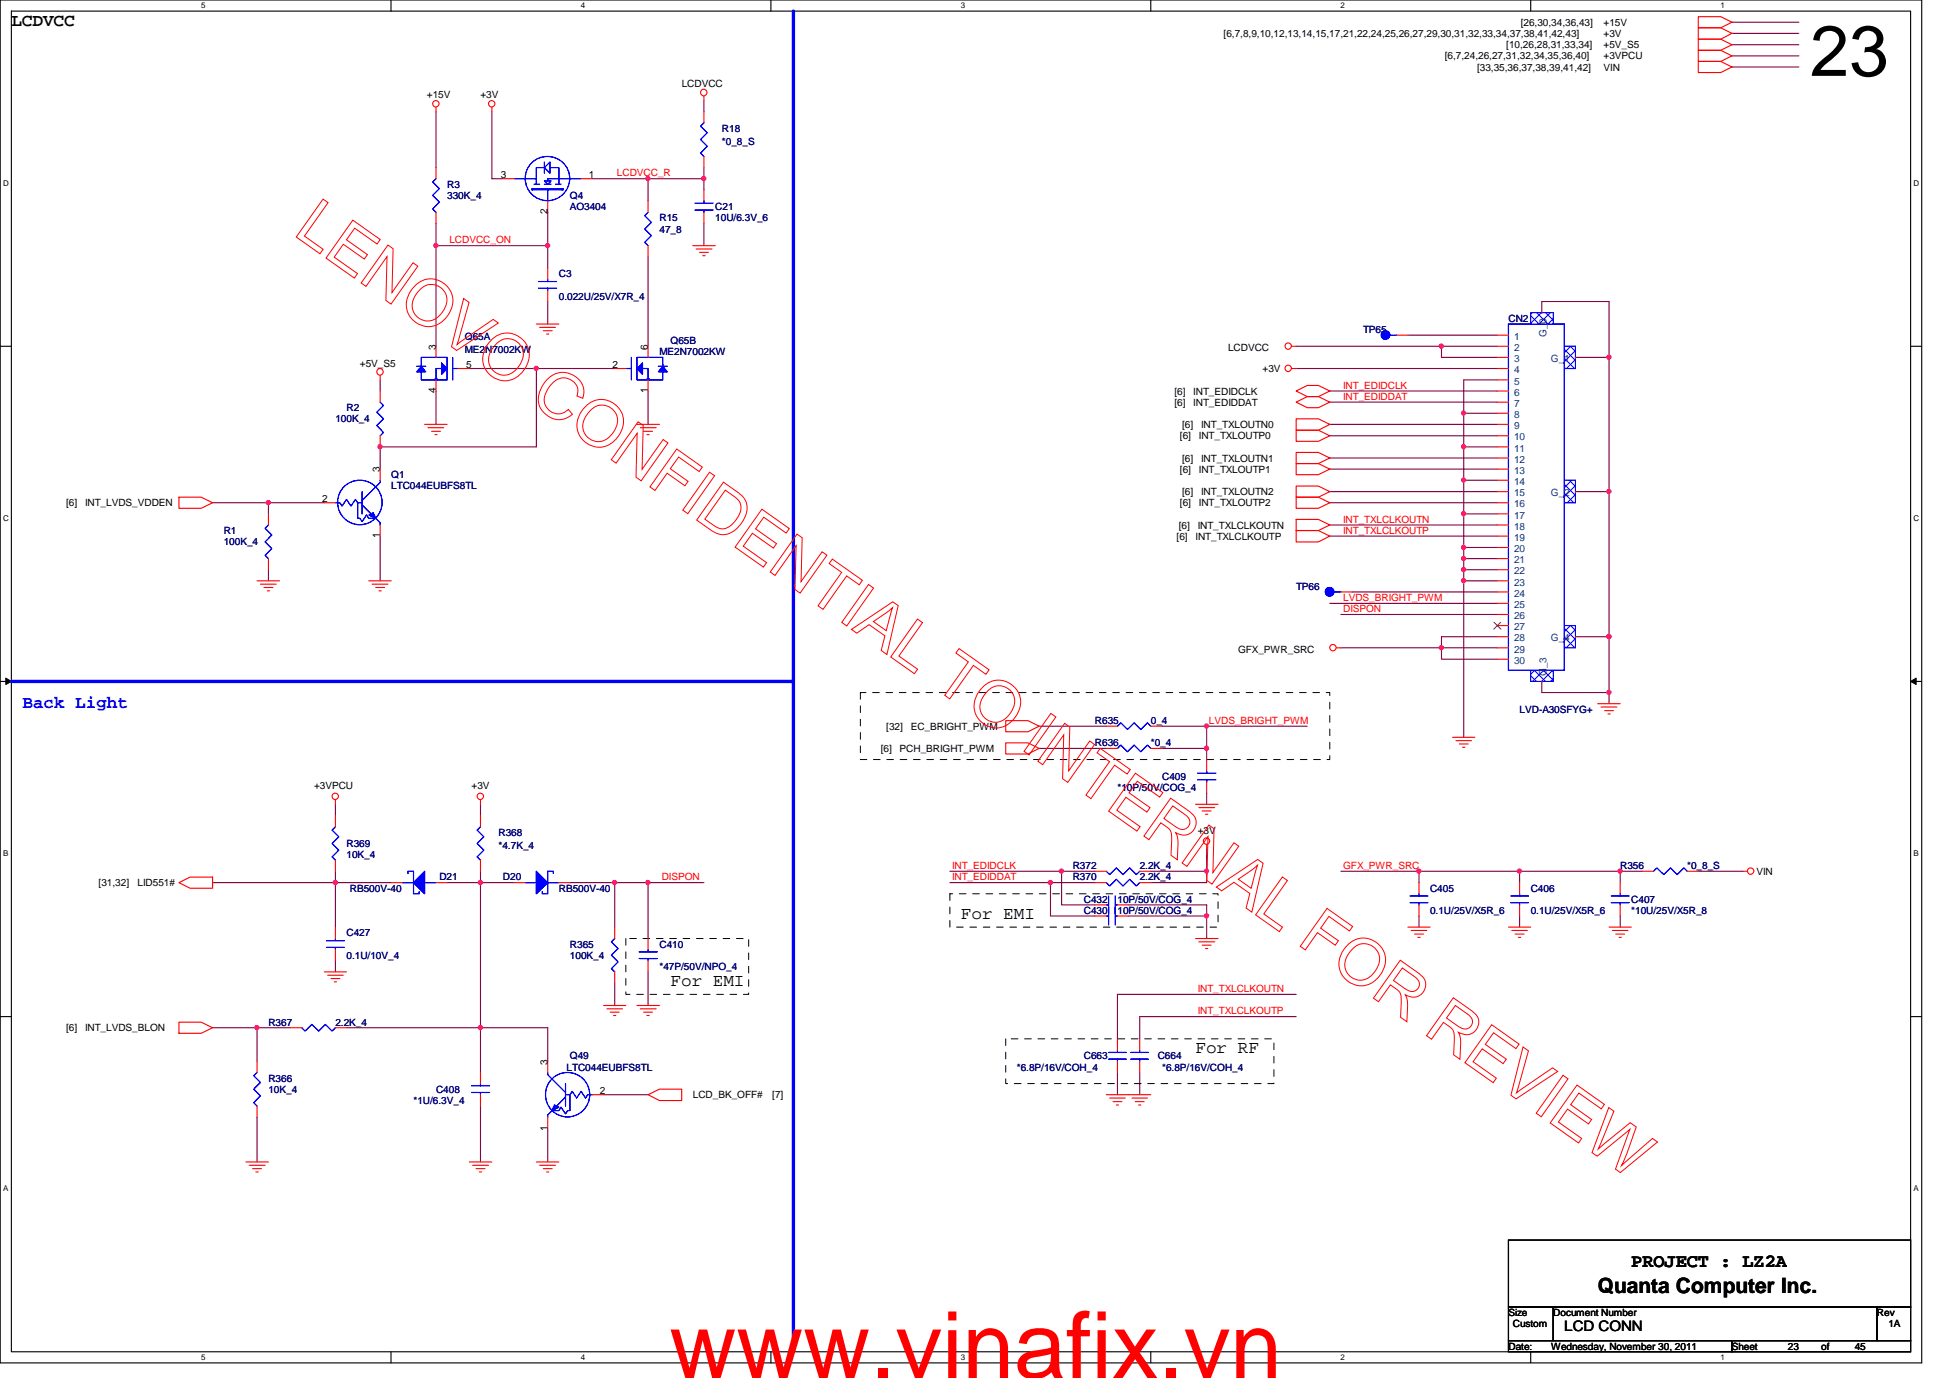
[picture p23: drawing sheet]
<svg xmlns="http://www.w3.org/2000/svg" width="297mm" height="210mm" viewBox="0 0 297 210" stroke-linecap="round" stroke-linejoin="round" font-family="sans-serif">
<defs><g id="words">
<text font-size="14.1" fill="#f00" x="102" y="209.9">www.vinafix.vn</text>
<text font-size="10.9" x="275.7" y="11.6">23</text>
<text font-size="3.2" x="243.4" y="197">Quanta Computer Inc.</text>
<text font-size="2.9" x="248.5" y="193">PROJECT : LZ2A</text>
<g font-size="2.7">
<text x="1.7" y="4">LCDVCC</text>
<text x="146.4" y="140">For EMI</text>
<text x="102.1" y="150.2">For EMI</text>
<text x="182.1" y="160.4">For RF</text>
</g>
<text font-size="2.7" fill="#00f" x="3.4" y="107.8">Back Light</text>
<text font-size="2.2" x="238.3" y="202.8">LCD CONN</text>
<g font-size="1.5">
<text x="186.4" y="5.6">[6,7,8,9,10,12,13,14,15,17,21,22,24,25,26,27,29,30,31,32,33,34,37,38,41,42,43]</text>
<text x="231.6" y="3.9">[26,30,34,36,43]</text>
<text x="244.3" y="3.9">+15V</text>
<text x="244.3" y="5.6">+3V</text>
<text x="220.1" y="9.1">[6,7,24,26,27,31,32,34,35,36,40]</text>
<text x="225" y="10.8">[33,35,36,37,38,39,41,42]</text>
<text x="229.4" y="7.4">[10,26,28,31,33,34]</text>
<text x="244.3" y="7.4">+5V_S5</text>
<text x="244.3" y="9.1">+3VPCU</text>
<text x="244.3" y="10.8">VIN</text>
<text x="65" y="15">+15V</text>
<text x="73.2" y="15">+3V</text>
<text x="103.8" y="13.3">LCDVCC</text>
<text x="76.3" y="27.2">3</text>
<text x="89.7" y="27.2">1</text>
<text x="83.4" y="32.6" transform="rotate(-90 83.4 32.6)">2</text>
<text x="66.4" y="53.3" transform="rotate(-90 66.4 53.3)">3</text>
<text x="98.7" y="53.3" transform="rotate(-90 98.7 53.3)">6</text>
<text x="187.1" y="53.5">LCDVCC</text>
<text x="54.8" y="55.8">+5V_S5</text>
<text x="66.4" y="59.9" transform="rotate(-90 66.4 59.9)">4</text>
<text x="71" y="56.1">5</text>
<text x="93.3" y="56.1">2</text>
<text x="98.7" y="59.9" transform="rotate(-90 98.7 59.9)">1</text>
<text x="192.3" y="56.7">+3V</text>
<text x="178.9" y="61.8">[6]</text>
<text x="178.9" y="60.1">[6]</text>
<text x="180.1" y="65.2">[6]</text>
<text x="181.8" y="61.8">INT_EDIDDAT</text>
<text x="181.8" y="60.1">INT_EDIDCLK</text>
<text x="183" y="65.2">INT_TXLOUTN0</text>
<text x="57.9" y="72" transform="rotate(-90 57.9 72)">3</text>
<text x="179.7" y="66.9">[6]</text>
<text x="180.1" y="70.3">[6]</text>
<text x="182.6" y="66.9">INT_TXLOUTP0</text>
<text x="183" y="70.3">INT_TXLOUTN1</text>
<text x="10.1" y="77.1">[6]</text>
<text x="13" y="77.1">INT_LVDS_VDDEN</text>
<text x="49.1" y="76.5">2</text>
<text x="179.7" y="77.1">[6]</text>
<text x="179.7" y="72">[6]</text>
<text x="180.1" y="75.4">[6]</text>
<text x="182.6" y="77.1">INT_TXLOUTP2</text>
<text x="182.6" y="72">INT_TXLOUTP1</text>
<text x="183" y="75.4">INT_TXLOUTN2</text>
<text x="57.9" y="82" transform="rotate(-90 57.9 82)">1</text>
<text x="179.2" y="82.2">[6]</text>
<text x="179.6" y="80.5">[6]</text>
<text x="182.1" y="82.2">INT_TXLCLKOUTP</text>
<text x="182.5" y="80.5">INT_TXLCLKOUTN</text>
<text x="188.6" y="99.4">GFX_PWR_SRC</text>
<text x="135" y="111.2">[32]</text>
<text x="138.7" y="111.2">EC_BRIGHT_PWM</text>
<text x="134.2" y="114.6">[6]</text>
<text x="137" y="114.6">PCH_BRIGHT_PWM</text>
<text x="47.8" y="120.2">+3VPCU</text>
<text x="71.8" y="120.2">+3V</text>
<text x="182.5" y="127">+3V</text>
<text x="15" y="135">[31,32]</text>
<text x="21" y="135">LID551#</text>
<text x="267.5" y="133.3">VIN</text>
<text x="10.1" y="157.1">[6]</text>
<text x="13" y="157.1">INT_LVDS_BLON</text>
<text x="83.4" y="162.2" transform="rotate(-90 83.4 162.2)">3</text>
<text x="91.4" y="166.7">2</text>
<text x="105.5" y="167.3">LCD_BK_OFF#</text>
<text x="117.6" y="167.3">[7]</text>
<text x="83.4" y="172.2" transform="rotate(-90 83.4 172.2)">1</text>
<text x="229.8" y="200.5">Size</text>
<text x="230.5" y="202.2">Custom</text>
<text x="236.6" y="200.5">Document Number</text>
<text x="285.9" y="200.5">Rev</text>
<text x="287.7" y="202.2">1A</text>
<text x="229.8" y="205.6">Date:</text>
<text x="236.3" y="205.6">Wednesday, November 30, 2011</text>
<text x="263.8" y="205.6">Sheet</text>
<text x="272.3" y="205.6">23</text>
<text x="277.4" y="205.6">of</text>
<text x="282.5" y="205.6">45</text>
</g>
<g font-size="1.5" fill="#000080">
<text x="110" y="20.1">R18</text>
<text x="110" y="22.1">*0_8_S</text>
<text x="68.1" y="28.6">R3</text>
<text x="68.1" y="30.3">330K_4</text>
<text x="86.8" y="30.3">Q4</text>
<text x="86.8" y="32">AO3404</text>
<text x="100.5" y="33.7">R15</text>
<text x="100.5" y="35.4">47_8</text>
<text x="109" y="32">C21</text>
<text x="109" y="33.7">10U/6.3V_6</text>
<text x="85.1" y="42.2">C3</text>
<text x="85.1" y="45.6">0.022U/25V/X7R_4</text>
<text x="70.8" y="51.8">Q65A</text>
<text x="70.8" y="53.8">ME2N7002KW</text>
<text x="102.1" y="52.5">Q65B</text>
<text x="207.6" y="50.8">TP65</text>
<text x="229.8" y="49">CN2</text>
<text x="100.5" y="54.1">ME2N7002KW</text>
<text x="51.1" y="64.3">100K_4</text>
<text x="52.8" y="62.7">R2</text>
<text x="59.6" y="72.9">Q1</text>
<text x="59.6" y="74.5">LTC044EUBFS8TL</text>
<text x="34.1" y="81.4">R1</text>
<text x="34.1" y="83.1">100K_4</text>
<text x="197.4" y="89.9">TP66</text>
<text x="166.8" y="113.7">R636</text>
<text x="166.8" y="110.3">R635</text>
<text x="175.3" y="113.7">*0_4</text>
<text x="175.3" y="110.3">0_4</text>
<text x="231.5" y="108.6">LVD-A30SFYG+</text>
<text x="177" y="118.8">C409</text>
<text x="170.2" y="120.5">*10P/50V/COG_4</text>
<text x="52.8" y="129">R369</text>
<text x="52.8" y="130.7">10K_4</text>
<text x="75.9" y="127.3">R368</text>
<text x="75.9" y="129.4">*4.7K_4</text>
<text x="53.3" y="135.8">RB500V-40</text>
<text x="66.9" y="134.1">D21</text>
<text x="76.6" y="134.1">D20</text>
<text x="85.1" y="135.8">RB500V-40</text>
<text x="163.4" y="132.4">R372</text>
<text x="163.4" y="134.1">R370</text>
<text x="165.1" y="137.5">C432</text>
<text x="170.2" y="137.5">10P/50V/COG_4</text>
<text x="173.6" y="132.4">2.2K_4</text>
<text x="173.6" y="134.1">2.2K_4</text>
<text x="217.8" y="135.8">C405</text>
<text x="233.2" y="135.8">C406</text>
<text x="246.8" y="132.4">R356</text>
<text x="248.5" y="137.5">C407</text>
<text x="257" y="132.4">*0_8_S</text>
<text x="52.8" y="142.6">C427</text>
<text x="165.1" y="139.2">C430</text>
<text x="170.2" y="139.2">10P/50V/COG_4</text>
<text x="217.8" y="139.2">0.1U/25V/X5R_6</text>
<text x="233.2" y="139.2">0.1U/25V/X5R_6</text>
<text x="248.5" y="139.2">*10U/25V/X5R_8</text>
<text x="52.8" y="146">0.1U/10V_4</text>
<text x="86.8" y="144.4">R365</text>
<text x="86.8" y="146">100K_4</text>
<text x="100.5" y="144.4">C410</text>
<text x="100.5" y="147.7">*47P/50V/NPO_4</text>
<text x="40.9" y="156.3">R367</text>
<text x="51.1" y="156.3">2.2K_4</text>
<text x="86.8" y="161.4">Q49</text>
<text x="165.1" y="161.4">C663</text>
<text x="176.4" y="161.4">C664</text>
<text x="40.9" y="164.8">R366</text>
<text x="40.9" y="166.5">10K_4</text>
<text x="66.4" y="166.5">C408</text>
<text x="86.3" y="163.1">LTC044EUBFS8TL</text>
<text x="154.9" y="163.1">*6.8P/16V/COH_4</text>
<text x="177" y="163.1">*6.8P/16V/COH_4</text>
<text x="63" y="168.1">*1U/6.3V_4</text>
</g>
<g font-size="1.5" fill="#f00">
<text x="94" y="26.9">LCDVCC_R</text>
<text x="68.4" y="37.1">LCDVCC_ON</text>
<text x="204.6" y="59.2">INT_EDIDCLK</text>
<text x="204.6" y="60.9">INT_EDIDDAT</text>
<text x="204.6" y="81.3">INT_TXLCLKOUTP</text>
<text x="204.6" y="79.6">INT_TXLCLKOUTN</text>
<text x="204.6" y="91.6">LVDS_BRIGHT_PWM</text>
<text x="204.6" y="93.3">DISPON</text>
<text x="184.1" y="110.3">LVDS_BRIGHT_PWM</text>
<text x="100.8" y="134.1">DISPON</text>
<text x="145" y="132.4">INT_EDIDCLK</text>
<text x="145" y="134.1">INT_EDIDDAT</text>
<text x="204.6" y="132.4">GFX_PWR_SRC</text>
<text x="182.5" y="151.1">INT_TXLCLKOUTN</text>
<text x="182.5" y="154.5">INT_TXLCLKOUTP</text>
</g>
<g font-size="1.5" fill="#004080">
<text x="230.6" y="51.8">1</text>
<text x="230.6" y="53.5">2</text>
<text x="235.6" y="51.4" transform="rotate(-90 235.6 51.4)">G_0</text>
<text x="230.6" y="55.2">3</text>
<text x="230.6" y="58.6">5</text>
<text x="230.6" y="56.9">4</text>
<text x="236.3" y="55.2">G_1</text>
<text x="230.6" y="62">7</text>
<text x="230.6" y="65.4">9</text>
<text x="230.6" y="60.3">6</text>
<text x="230.6" y="63.7">8</text>
<text x="230.6" y="68.8">11</text>
<text x="230.6" y="67.1">10</text>
<text x="230.6" y="70.5">12</text>
<text x="230.6" y="72.2">13</text>
<text x="230.6" y="75.6">15</text>
<text x="230.6" y="73.9">14</text>
<text x="230.6" y="77.3">16</text>
<text x="236.3" y="75.6">G_2</text>
<text x="230.6" y="79">17</text>
<text x="230.6" y="82.4">19</text>
<text x="230.6" y="80.7">18</text>
<text x="230.6" y="85.8">21</text>
<text x="230.6" y="89.2">23</text>
<text x="230.6" y="84.1">20</text>
<text x="230.6" y="87.5">22</text>
<text x="230.6" y="92.6">25</text>
<text x="230.6" y="90.9">24</text>
<text x="230.6" y="94.3">26</text>
<text x="230.6" y="96">27</text>
<text x="230.6" y="99.4">29</text>
<text x="230.6" y="97.7">28</text>
<text x="230.6" y="101.1">30</text>
<text x="236.3" y="97.7">G_4</text>
<text x="235.6" y="103" transform="rotate(-90 235.6 103)">G_3</text>
</g>
<g font-size="1.2">
<text x="30.6" y="1.3">5</text>
<text x="88.5" y="1.3">4</text>
<text x="146.3" y="1.3">3</text>
<text x="204.2" y="1.3">2</text>
<text x="262.1" y="1.3">1</text>
<text x=".5" y="28.3">D</text>
<text x="291.5" y="28.3">D</text>
<text x=".5" y="79.4">C</text>
<text x="291.5" y="79.4">C</text>
<text x=".5" y="130.4">B</text>
<text x="291.5" y="130.4">B</text>
<text x=".5" y="181.5">A</text>
<text x="291.5" y="181.5">A</text>
<text x="30.6" y="207.2">5</text>
<text x="88.5" y="207.2">4</text>
<text x="146.3" y="207.2">3</text>
<text x="204.2" y="207.2">2</text>
<text x="262.1" y="207.2">1</text>
</g>
</g></defs>
<path d="M0 0h292.7v207.6h-292.7zM1.7 1.7h289.3v204.2h-289.3z" fill="none" stroke="#000" stroke-width=".17"/>
<g fill="#fff">
<path d="M30.6 .2h.7v1.3h-.7z"/>
<path d="M30.6 206.1h.7v1.3h-.7z"/>
</g>
<path d="M59.6 0v1.7M59.6 205.9v1.7" fill="none" stroke="#000" stroke-width=".17"/>
<g fill="#fff">
<path d="M88.5 .2h.6v1.3h-.6z"/>
<path d="M88.5 206.1h.6v1.3h-.6z"/>
</g>
<path d="M117.4 0v1.7M117.4 205.9v1.7" fill="none" stroke="#000" stroke-width=".17"/>
<g fill="#fff">
<path d="M146.3 .2h.7v1.3h-.7z"/>
<path d="M146.3 206.1h.7v1.3h-.7z"/>
</g>
<path d="M175.3 0v1.7M175.3 205.9v1.7" fill="none" stroke="#000" stroke-width=".17"/>
<g fill="#fff">
<path d="M204.2 .2h.6v1.3h-.6z"/>
<path d="M204.2 206.1h.6v1.3h-.6z"/>
</g>
<path d="M233.2 0v1.7M233.2 205.9v1.7" fill="none" stroke="#000" stroke-width=".17"/>
<g fill="#fff">
<path d="M262.1 .2h.6v1.3h-.6z"/>
<path d="M262.1 206.1h.6v1.3h-.6z"/>
<path d="M.5 27.2h.8v1.4h-.8z"/>
<path d="M291.5 27.2h.8v1.4h-.8z"/>
<path d="M.5 78.3h.8v1.3h-.8z"/>
<path d="M291.5 78.3h.8v1.3h-.8z"/>
</g>
<path d="M0 52.7h1.7M291 52.7h1.7" fill="none" stroke="#000" stroke-width=".17"/>
<g fill="#fff">
<path d="M.5 129.3h.7v1.4h-.7z"/>
<path d="M291.5 129.3h.7v1.4h-.7z"/>
</g>
<path d="M0 103.8h1.7M291 103.8h1.7" fill="none" stroke="#000" stroke-width=".17"/>
<path d="M.9 103.3l.8 .5-.8 .5zM291 103.8l.9-.5v1z" fill="#000"/>
<path d="M.9 103.3l.8 .5-.8 .5zM291 103.8l.9-.5v1z" fill="none" stroke="#000" stroke-width=".15"/>
<g fill="#fff">
<path d="M.5 180.4h.7v1.3h-.7z"/>
<path d="M291.5 180.4h.7v1.3h-.7z"/>
</g>
<path d="M0 154.9h1.7M291 154.9h1.7" fill="none" stroke="#000" stroke-width=".17"/>
<path d="M66.4 17v8.5M98.7 27.2h8.5" fill="none" stroke="#800040" stroke-width=".17"/>
<circle cx="98.7" cy="27.2" r=".32" fill="#f0f"/>
<circle cx="98.7" cy="27.2" r=".32" fill="none" stroke="#f0f" stroke-width=".17"/>
<circle cx="107.2" cy="27.2" r=".32" fill="#f0f"/>
<circle cx="107.2" cy="27.2" r=".32" fill="none" stroke="#f0f" stroke-width=".17"/>
<path d="M66.4 34v3.4M83.4 32.3v5.1M90.2 27.2h8.5v3.4M98.7 39.1v13.6M107.2 27.2v1.7M107.2 34v3.4M83.4 45.9v3.5M98.7 59.6v5M57.9 68.1h23.8" fill="none" stroke="#800040" stroke-width=".17"/>
<circle cx="57.9" cy="68" r=".32" fill="#f0f"/>
<circle cx="57.9" cy="68" r=".32" fill="none" stroke="#f0f" stroke-width=".17"/>
<path d="M66.4 37.4h17" fill="none" stroke="#800040" stroke-width=".17"/>
<circle cx="83.4" cy="37.4" r=".32" fill="#f0f"/>
<circle cx="83.4" cy="37.4" r=".32" fill="none" stroke="#f0f" stroke-width=".17"/>
<path d="M66.4 37.4v15.3" fill="none" stroke="#800040" stroke-width=".17"/>
<circle cx="66.4" cy="37.4" r=".32" fill="#f0f"/>
<circle cx="66.4" cy="37.4" r=".32" fill="none" stroke="#f0f" stroke-width=".17"/>
<path d="M83.4 37.4v3.5M57.9 57.9v1.7M71.5 56.1h10.2M81.7 56.1h11.9M81.7 56.1v12M57.9 68.1v3.4" fill="none" stroke="#800040" stroke-width=".17"/>
<circle cx="81.7" cy="56.1" r=".32" fill="#f0f"/>
<circle cx="81.7" cy="56.1" r=".32" fill="none" stroke="#f0f" stroke-width=".17"/>
<path d="M32.4 76.6h8.5M57.9 81.7v6.8" fill="none" stroke="#800040" stroke-width=".17"/>
<circle cx="40.9" cy="76.6" r=".32" fill="#f0f"/>
<circle cx="40.9" cy="76.6" r=".32" fill="none" stroke="#f0f" stroke-width=".17"/>
<path d="M98.7 134.5v8.5M32.4 156.5h6.8M83.4 171.9v5.1" fill="none" stroke="#800040" stroke-width=".17"/>
<circle cx="98.7" cy="134.4" r=".32" fill="#f0f"/>
<circle cx="98.7" cy="134.4" r=".32" fill="none" stroke="#f0f" stroke-width=".17"/>
<path d="M98.7 134.5h-5.1v6.7M98.7 148v5.2" fill="none" stroke="#800040" stroke-width=".17"/>
<circle cx="93.6" cy="134.4" r=".32" fill="#f0f"/>
<circle cx="93.6" cy="134.4" r=".32" fill="none" stroke="#f0f" stroke-width=".17"/>
<path d="M59.6 134.5h-8.5v6.7M86.8 134.5h6.8" fill="none" stroke="#800040" stroke-width=".17"/>
<circle cx="51.1" cy="134.4" r=".32" fill="#f0f"/>
<circle cx="51.1" cy="134.4" r=".32" fill="none" stroke="#f0f" stroke-width=".17"/>
<path d="M51.1 122.5v1.7M73.2 134.5v22M51.1 146.3v1.7" fill="none" stroke="#800040" stroke-width=".17"/>
<circle cx="73.2" cy="156.5" r=".32" fill="#f0f"/>
<circle cx="73.2" cy="156.5" r=".32" fill="none" stroke="#f0f" stroke-width=".17"/>
<circle cx="73.2" cy="134.4" r=".32" fill="#f0f"/>
<circle cx="73.2" cy="134.4" r=".32" fill="none" stroke="#f0f" stroke-width=".17"/>
<path d="M32.4 134.5h18.7M44.3 156.5h-5.1v5.2" fill="none" stroke="#800040" stroke-width=".17"/>
<circle cx="39.1" cy="156.5" r=".32" fill="#f0f"/>
<circle cx="39.1" cy="156.5" r=".32" fill="none" stroke="#f0f" stroke-width=".17"/>
<g fill="none" stroke="#800040" stroke-width=".17">
<path d="M66.4 59.6v5M40.9 76.6v1.7M40.9 86.8v1.7M51.1 132.7v1.8M68.1 134.5h5.1M73.2 122.5v1.7M73.2 132.7v1.8h5.1M98.7 134.5h8.5M231.5 139.5v1.7M246.8 132.7h-15.3v1.8M52.8 156.5h20.4v6.9M73.2 156.5h10.2v5.2"/>
<path d="M93.6 149.7v3.5M39.2 170.2v6.8M73.2 168.5v8.5M91.9 166.8h6.8"/>
</g>
<circle cx="246.8" cy="132.7" r=".32" fill="#f0f"/>
<circle cx="246.8" cy="132.7" r=".32" fill="none" stroke="#f0f" stroke-width=".17"/>
<path d="M204.3 132.7h11.9M216.2 139.5v1.7M216.2 132.7v1.8M216.2 132.7h15.3M246.8 139.5v1.7M246.8 132.7v1.8" fill="none" stroke="#800040" stroke-width=".17"/>
<circle cx="231.5" cy="132.7" r=".32" fill="#f0f"/>
<circle cx="231.5" cy="132.7" r=".32" fill="none" stroke="#f0f" stroke-width=".17"/>
<circle cx="216.1" cy="132.7" r=".32" fill="#f0f"/>
<circle cx="216.1" cy="132.7" r=".32" fill="none" stroke="#f0f" stroke-width=".17"/>
<path d="M74.9 17v10.2h1.7M107.2 15.3v1.7M107.2 25.5v1.7M214.5 51.1h13.6M205.9 90.2h22.2M228.1 97h-8.5v1.7" fill="none" stroke="#800040" stroke-width=".17"/>
<circle cx="219.6" cy="98.7" r=".32" fill="#f0f"/>
<circle cx="219.6" cy="98.7" r=".32" fill="none" stroke="#f0f" stroke-width=".17"/>
<g fill="none" stroke="#800040" stroke-width=".17">
<path d="M202.6 59.6h25.5M240 54.4h5.1v20.5M202.6 61.3h25.5M202.6 76.6h25.5M202.6 74.9h25.5M202.6 69.8h25.5M202.6 71.5h25.5M202.6 66.4h25.5M202.6 64.6h25.5M240 74.9h5.1M245.1 74.9v22.1M202.6 91.9h25.5"/>
<path d="M204.3 98.7h23.8M234.9 105.5h10.2M246.8 132.7h3.4M258.7 132.7h6.8"/>
</g>
<circle cx="245.1" cy="97" r=".32" fill="#f0f"/>
<circle cx="245.1" cy="97" r=".32" fill="none" stroke="#f0f" stroke-width=".17"/>
<circle cx="245.1" cy="74.9" r=".32" fill="#f0f"/>
<circle cx="245.1" cy="74.9" r=".32" fill="none" stroke="#f0f" stroke-width=".17"/>
<path d="M240 97h5.1M245.1 105.5v1.7" fill="none" stroke="#800040" stroke-width=".17"/>
<circle cx="245.1" cy="105.5" r=".32" fill="#f0f"/>
<circle cx="245.1" cy="105.5" r=".32" fill="none" stroke="#f0f" stroke-width=".17"/>
<path d="M219.6 52.7h8.5M245.1 45.9h-10.2v1.7M204.3 93.6h23.8M234.9 103.8v1.7" fill="none" stroke="#800040" stroke-width=".17"/>
<circle cx="219.6" cy="52.7" r=".32" fill="#f0f"/>
<circle cx="219.6" cy="52.7" r=".32" fill="none" stroke="#f0f" stroke-width=".17"/>
<path d="M197.4 56.1h30.7M197.4 52.7h22.2v1.7h8.5M245.1 45.9v8.5" fill="none" stroke="#800040" stroke-width=".17"/>
<circle cx="245.1" cy="54.4" r=".32" fill="#f0f"/>
<circle cx="245.1" cy="54.4" r=".32" fill="none" stroke="#f0f" stroke-width=".17"/>
<path d="M228.1 62.9h-5.1v5.2M219.6 98.7v1.7h8.5" fill="none" stroke="#800040" stroke-width=".17"/>
<circle cx="222.9" cy="62.9" r=".32" fill="#f0f"/>
<circle cx="222.9" cy="62.9" r=".32" fill="none" stroke="#f0f" stroke-width=".17"/>
<path d="M228.1 68.1h-5.1v5.1" fill="none" stroke="#800040" stroke-width=".17"/>
<circle cx="222.9" cy="68" r=".32" fill="#f0f"/>
<circle cx="222.9" cy="68" r=".32" fill="none" stroke="#f0f" stroke-width=".17"/>
<path d="M228.1 73.2h-5.1v5.1" fill="none" stroke="#800040" stroke-width=".17"/>
<circle cx="222.9" cy="73.1" r=".32" fill="#f0f"/>
<circle cx="222.9" cy="73.1" r=".32" fill="none" stroke="#f0f" stroke-width=".17"/>
<path d="M228.1 78.3h-5.1v5.1" fill="none" stroke="#800040" stroke-width=".17"/>
<circle cx="222.9" cy="78.2" r=".32" fill="#f0f"/>
<circle cx="222.9" cy="78.2" r=".32" fill="none" stroke="#f0f" stroke-width=".17"/>
<path d="M228.1 83.4h-5.1v1.7" fill="none" stroke="#800040" stroke-width=".17"/>
<circle cx="222.9" cy="83.4" r=".32" fill="#f0f"/>
<circle cx="222.9" cy="83.4" r=".32" fill="none" stroke="#f0f" stroke-width=".17"/>
<path d="M228.1 85.1h-5.1v1.7" fill="none" stroke="#800040" stroke-width=".17"/>
<circle cx="222.9" cy="85.1" r=".32" fill="#f0f"/>
<circle cx="222.9" cy="85.1" r=".32" fill="none" stroke="#f0f" stroke-width=".17"/>
<path d="M223 86.8h5.1M223 88.5v23.8" fill="none" stroke="#800040" stroke-width=".17"/>
<circle cx="222.9" cy="88.5" r=".32" fill="#f0f"/>
<circle cx="222.9" cy="88.5" r=".32" fill="none" stroke="#f0f" stroke-width=".17"/>
<path d="M223 86.8v1.7h5.1" fill="none" stroke="#800040" stroke-width=".17"/>
<circle cx="222.9" cy="86.8" r=".32" fill="#f0f"/>
<circle cx="222.9" cy="86.8" r=".32" fill="none" stroke="#f0f" stroke-width=".17"/>
<path d="M245.1 97v8.5" fill="none" stroke="#800040" stroke-width=".17"/>
<circle cx="245.1" cy="97" r=".32" fill="#f0f"/>
<circle cx="245.1" cy="97" r=".32" fill="none" stroke="#f0f" stroke-width=".17"/>
<path d="M183.8 132.7v1.8h-8.5" fill="none" stroke="#800040" stroke-width=".17"/>
<circle cx="183.8" cy="132.7" r=".32" fill="#f0f"/>
<circle cx="183.8" cy="132.7" r=".32" fill="none" stroke="#f0f" stroke-width=".17"/>
<path d="M161.7 132.7h5.1M183.8 129.3v3.4h-8.5" fill="none" stroke="#800040" stroke-width=".17"/>
<circle cx="161.7" cy="132.7" r=".32" fill="#f0f"/>
<circle cx="161.7" cy="132.7" r=".32" fill="none" stroke="#f0f" stroke-width=".17"/>
<path d="M160 134.5h6.8M171.9 137.8h11.9M171.9 139.5h11.9v3.5" fill="none" stroke="#800040" stroke-width=".17"/>
<circle cx="183.8" cy="139.5" r=".32" fill="#f0f"/>
<circle cx="183.8" cy="139.5" r=".32" fill="none" stroke="#f0f" stroke-width=".17"/>
<path d="M144.7 132.7h17v5.1h5.1M160 134.5v5h6.8" fill="none" stroke="#800040" stroke-width=".17"/>
<circle cx="160" cy="134.4" r=".32" fill="#f0f"/>
<circle cx="160" cy="134.4" r=".32" fill="none" stroke="#f0f" stroke-width=".17"/>
<g fill="none" stroke="#800040" stroke-width=".17">
<path d="M263.8 3.4h10.2M263.8 5.1h10.2M263.8 6.8h10.2M263.8 8.5h10.2M263.8 10.2h10.2M228.1 57.9h-5.1v5M40.9 76.6h8.5M202.6 80h25.5M202.6 81.7h25.5M158.3 114h10.2M158.3 110.6h10.2M177 114h6.8v1.7"/>
<path d="M144.7 134.5h15.3M183.8 137.8v1.7M197.4 151.5h-27.2v6.7M197.4 154.9h-23.8v3.3M170.2 163.4v3.4M173.6 163.4v3.4"/>
</g>
<circle cx="183.8" cy="114" r=".32" fill="#f0f"/>
<circle cx="183.8" cy="114" r=".32" fill="none" stroke="#f0f" stroke-width=".17"/>
<path d="M177 110.6h6.8M183.8 110.6v3.4M183.8 110.6h15.3M183.8 120.8v1.7" fill="none" stroke="#800040" stroke-width=".17"/>
<circle cx="183.8" cy="110.6" r=".32" fill="#f0f"/>
<circle cx="183.8" cy="110.6" r=".32" fill="none" stroke="#f0f" stroke-width=".17"/>
<g fill="none" stroke="#f00" stroke-width=".17">
<path d="M66.4 16.3v.7M74.9 16.3v.7M107.2 14.6v.7M258.7 2.5h3.4l1.7 .9-1.7 .8h-3.4zM258.7 4.2h3.4l1.7 .9-1.7 .9h-3.4zM258.7 6h3.4l1.7 .8-1.7 .9h-3.4zM258.7 7.7h3.4l1.7 .8-1.7 .9h-3.4zM258.7 9.4h3.4l1.7 .8-1.7 .8h-3.4zM105.5 37.4h3.5M106 37.9h2.5M106.5 38.4h1.4M107.1 38.9h.3"/>
<path d="M57.9 57.2v.7M81.7 49.4h3.4M82.2 49.9h2.4M82.8 50.4h1.3M83.3 50.9h.3M196.8 52.7h.6M196.8 56.1h.6M197.4 59.6l1.7-.9h1.7l1.8 .9-1.8 .8h-1.7zM27.3 75.7h3.3l1.8 .9-1.8 .8h-3.3zM64.7 64.6h3.4M65.2 65.2h2.4M65.7 65.7h1.4"/>
<path d="M66.2 66.2h.4M97 64.6h3.5M97.5 65.2h2.4M98 65.7h1.4M98.5 66.2h.4M197.4 79.1h3.4l1.8 .9-1.8 .8h-3.4zM197.4 61.3l1.7-.9h1.7l1.8 .9-1.8 .8h-1.7zM197.4 74h3.4l1.8 .9-1.8 .8h-3.4zM197.4 75.7h3.4l1.8 .9-1.8 .8h-3.4zM197.4 68.9h3.4l1.8 .9-1.8 .8h-3.4zM197.4 70.6h3.4l1.8 .9-1.8 .8h-3.4zM197.4 65.5h3.4l1.8 .9-1.8 .8h-3.4z"/>
<path d="M197.4 63.8h3.4l1.8 .8-1.8 .9h-3.4zM39.2 88.5h3.4M39.7 89h2.4M40.2 89.5h1.4M40.7 90h.4M56.2 88.5h3.4M56.7 89h2.4M57.2 89.5h1.4M57.7 90h.4M197.4 80.8h3.4l1.8 .9-1.8 .9h-3.4zM203.6 98.7h.7M153.2 113.2h3.4l1.7 .8-1.7 .9h-3.4z"/>
<path d="M153.2 109.8h3.4l1.7 .8-1.7 .9h-3.4zM221.3 112.3h3.4M221.8 112.8h2.4M222.3 113.3h1.3M222.8 113.8h.3M243.4 107.2h3.4M243.9 107.7h2.4M244.4 108.2h1.4M244.9 108.8h.4M27.3 134.5l1.7-.9h3.4v1.7h-3.4zM51.1 121.8v.7M73.2 121.8v.7"/>
<path d="M182.1 122.5h3.4M182.6 123h2.4M183.1 123.5h1.4M183.6 124h.4M183.8 128.7v.6M265.5 132.7h.7M27.3 155.7h3.3l1.8 .8-1.8 .9h-3.3zM44.3 156.5h1.7M49.4 148h3.4M49.9 148.5h2.4M50.4 149.1h1.4M50.9 149.6h.4"/>
<path d="M51.1 156.5h1.7M91.9 153.2h3.4M92.5 153.7h2.3M93 154.2h1.3M93.5 154.7h.3M97 153.2h3.5M97.5 153.7h2.4M98 154.2h1.4M98.5 154.7h.4M182.1 143h3.4M182.6 143.5h2.4M183.1 144h1.4"/>
<path d="M183.6 144.5h.4M214.5 141.2h3.3M215 141.7h2.3M215.5 142.3h1.3M216 142.8h.3M229.8 141.2h3.4M230.3 141.7h2.4M230.8 142.3h1.4M231.3 142.8h.3M245.1 141.2h3.4M245.6 141.7h2.4M246.1 142.3h1.4"/>
<path d="M246.6 142.8h.4M37.5 177h3.4M38 177.5h2.4M38.5 178h1.3M39 178.5h.3M71.5 177h3.4M72 177.5h2.4M72.5 178h1.4M73 178.5h.4M81.7 177h3.4M82.2 177.5h2.4M82.8 178h1.3"/>
<path d="M83.3 178.5h.3M98.7 166.8l1.8-.9h3.3v1.7h-3.3zM168.5 166.8h6.8M169 167.3h2.4M169.5 167.8h1.4M170 168.3h.4M172.4 167.3h2.4M172.9 167.8h1.4M173.4 168.3h.4"/>
<circle cx="66.4" cy="15.8" r=".49"/>
<circle cx="74.9" cy="15.8" r=".49"/>
<circle cx="107.2" cy="14.1" r=".5"/>
<circle cx="57.9" cy="56.6" r=".5"/>
<circle cx="196.2" cy="56.1" r=".49"/>
<circle cx="196.2" cy="52.7" r=".49"/>
<circle cx="203" cy="98.7" r=".49"/>
<circle cx="51.1" cy="121.3" r=".49"/>
<circle cx="73.2" cy="121.3" r=".49"/>
<circle cx="183.8" cy="128.1" r=".49"/>
<circle cx="266.7" cy="132.7" r=".49"/>
</g>
<path d="M229.8 188.9h61.2v10.2h-61.2zM229.8 199.1h6.8v5.1h-6.8zM236.6 199.1h49.3v5.1h-49.3zM285.9 199.1h5.1v5.1h-5.1zM229.8 204.2h34v1.7h-34zM263.8 204.2h27.2v1.7h-27.2z" fill="none" stroke="#000" stroke-width=".17"/>
<path d="M120.9 1.7v204.2M1.7 103.8h119.2" fill="none" stroke="#00f" stroke-width=".51"/>
<path d="M131.1 105.5h71.5v10.2h-71.5zM144.7 136.1h40.8v5.1h-40.8zM95.3 143h18.7v8.5h-18.7zM153.2 158.2h40.9v6.9h-40.9z" fill="none" stroke="#000" stroke-width=".15" stroke-dasharray="1 1 1 1 1 1 1 1"/>
<path d="M46 156.5l.5 .6 1-1.1 1.1 1.1 1-1.1 1 1.1 .5-.6" fill="none" stroke="#00f" stroke-width=".17"/>
<path d="M64.7 132.7v3.4l-1.7-1.6z" fill="#00f"/>
<path d="M61.3 134.5h1.7M62.1 133.1v-.4h.9v3.4h.8v-.3M64.7 134.5h1.7M64.7 132.7v3.4l-1.7-1.6z" fill="none" stroke="#00f" stroke-width=".17"/>
<path d="M64.7 132.7v3.4l-1.7-1.6z" fill="#00f"/>
<path d="M229.8 49.4h8.5v52.7h-8.5zM61.3 134.5h1.7M62.1 133.1v-.4h.9v3.4h.8v-.3M64.7 134.5h1.7M64.7 132.7v3.4l-1.7-1.6z" fill="none" stroke="#00f" stroke-width=".17"/>
<path d="M59.6 134.5h1.7M66.4 134.5h1.7" fill="none" stroke="#f00" stroke-width=".17"/>
<path d="M233.2 47.6h3.4v1.8h-3.4z" fill-rule="evenodd" fill="#fff"/>
<path d="M233.2 47.6h3.4v1.8h-3.4z" fill-rule="evenodd" fill="#00f"/>
<path d="M233.2 47.6h3.4v1.8h-3.4z" fill="none" stroke="#00f" stroke-width=".17"/>
<path d="M238.3 52.7h1.7v3.4h-1.7z" fill-rule="evenodd" fill="#fff"/>
<path d="M238.3 52.7h1.7v3.4h-1.7z" fill-rule="evenodd" fill="#00f"/>
<path d="M238.3 52.7h1.7v3.4h-1.7z" fill="none" stroke="#00f" stroke-width=".17"/>
<path d="M238.3 95.3h1.7v3.4h-1.7z" fill-rule="evenodd" fill="#fff"/>
<path d="M238.3 95.3h1.7v3.4h-1.7z" fill-rule="evenodd" fill="#00f"/>
<path d="M238.3 95.3h1.7v3.4h-1.7z" fill="none" stroke="#00f" stroke-width=".17"/>
<path d="M233.2 102.1h3.4v1.7h-3.4z" fill-rule="evenodd" fill="#fff"/>
<path d="M233.2 102.1h3.4v1.7h-3.4z" fill-rule="evenodd" fill="#00f"/>
<path d="M233.2 102.1h3.4v1.7h-3.4z" fill="none" stroke="#00f" stroke-width=".17"/>
<path d="M238.3 73.2h1.7v3.4h-1.7z" fill-rule="evenodd" fill="#fff"/>
<path d="M238.3 73.2h1.7v3.4h-1.7z" fill-rule="evenodd" fill="#00f"/>
<path d="M229.8 49.4h8.5v52.7h-8.5zM238.3 73.2h1.7v3.4h-1.7z" fill="none" stroke="#00f" stroke-width=".17"/>
<path d="M233.2 47.6h3.4v1.8h-3.4z" fill-rule="evenodd" fill="#fff"/>
<path d="M233.2 47.6h3.4v1.8h-3.4z" fill-rule="evenodd" fill="#00f"/>
<path d="M233.2 47.6h3.4v1.8h-3.4z" fill="none" stroke="#00f" stroke-width=".17"/>
<path d="M238.3 52.7h1.7v3.4h-1.7z" fill-rule="evenodd" fill="#fff"/>
<path d="M238.3 52.7h1.7v3.4h-1.7z" fill-rule="evenodd" fill="#00f"/>
<path d="M238.3 52.7h1.7v3.4h-1.7z" fill="none" stroke="#00f" stroke-width=".17"/>
<path d="M238.3 95.3h1.7v3.4h-1.7z" fill-rule="evenodd" fill="#fff"/>
<path d="M238.3 95.3h1.7v3.4h-1.7z" fill-rule="evenodd" fill="#00f"/>
<path d="M238.3 95.3h1.7v3.4h-1.7z" fill="none" stroke="#00f" stroke-width=".17"/>
<path d="M233.2 102.1h3.4v1.7h-3.4z" fill-rule="evenodd" fill="#fff"/>
<path d="M233.2 102.1h3.4v1.7h-3.4z" fill-rule="evenodd" fill="#00f"/>
<path d="M233.2 102.1h3.4v1.7h-3.4z" fill="none" stroke="#00f" stroke-width=".17"/>
<path d="M238.3 73.2h1.7v3.4h-1.7z" fill-rule="evenodd" fill="#fff"/>
<path d="M238.3 73.2h1.7v3.4h-1.7z" fill-rule="evenodd" fill="#00f"/>
<path d="M238.3 73.2h1.7v3.4h-1.7zM168.5 132.7l.5 .5 1-1 1.1 1 1-1 1 1 .5-.5M168.5 134.5l.5 .5 1-1.1 1.1 1.1 1-1.1 1 1.1 .5-.5M49.7 144.3h2.7M49.7 143.3h2.7M51.1 144.3v.4M51.1 143v.3" fill="none" stroke="#00f" stroke-width=".17"/>
<g fill="none" stroke="#f00" stroke-width=".17">
<path d="M228.1 51.1h1.7M228.1 54.4h1.7M228.1 57.9h1.7M228.1 52.7h1.7M228.1 56.1h1.7M228.1 59.6h1.7M234.9 47.6h.1M240 54.4h.1M228.1 61.3h1.7M228.1 64.6h1.7M228.1 68.1h1.7M228.1 71.5h1.7"/>
<path d="M228.1 74.9h1.7M228.1 78.3h1.7M228.1 62.9h1.7M228.1 66.4h1.7M228.1 69.8h1.7M228.1 73.2h1.7M228.1 76.6h1.7M228.1 80h1.7M240 74.9h.1M228.1 81.7h1.7M228.1 85.1h1.7M228.1 88.5h1.7"/>
<path d="M228.1 91.9h1.7M228.1 95.3h1.7M228.1 98.7h1.7M228.1 83.4h1.7M228.1 86.8h1.7M228.1 90.2h1.7M228.1 93.6h1.7M228.1 97h1.7M240 97h.1M228.1 100.4h1.7M234.9 103.8h.1M166.8 132.7h1.7"/>
<path d="M166.8 134.5h1.7M173.6 132.7h1.7M173.6 134.5h1.7M51.1 141.2v1.8M51.1 144.7v1.6"/>
</g>
<path d="M227.6 94.8l1 1M228.6 94.8l-1.1 1" fill="none" stroke="#804000" stroke-width=".15"/>
<path d="M56.2 78.4l.7-.3 .3 .9z" fill="#00f"/>
<g fill="none" stroke="#00f" stroke-width=".17">
<path d="M51.1 76.6h.7l.3 .5 .7-1 .7 1 .6-1 .4 .5h.7M54.5 76.6v2.4h.3l.4 .5 .6-1.1 .4 .6h1l.7 .6v.4M55.2 74.9v3.4M55.2 76.9l1.3 1.4M56.2 78.4l.7-.3 .3 .9zM57.9 73.2v.3l-2.7 2.7"/>
<circle cx="54.8" cy="76.5" r="3.4"/>
</g>
<path d="M56.2 78.4l.7-.3 .3 .9z" fill="#00f"/>
<g fill="none" stroke="#00f" stroke-width=".17">
<path d="M51.1 76.6h.7l.3 .5 .7-1 .7 1 .6-1 .4 .5h.7M54.5 76.6v2.4h.3l.4 .5 .6-1.1 .4 .6h1l.7 .6v.4M55.2 74.9v3.4M55.2 76.9l1.3 1.4M56.2 78.4l.7-.3 .3 .9zM57.9 73.2v.3l-2.7 2.7M170.2 114l.5-.5 1 1 1.1-1 1 1 1-1 .5 .5M173.6 160v.3M172.3 161.3h2.7M172.3 160.3h2.7M173.6 161.3v.4"/>
<circle cx="54.8" cy="76.5" r="3.4"/>
</g>
<path d="M49.4 76.6h1.7M57.9 71.5v1.7M57.9 80v1.7M168.5 114h1.7M175.3 114h1.7M173.6 158.2v1.8M173.6 161.7v1.7" fill="none" stroke="#f00" stroke-width=".17"/>
<path d="M97 56.1l.9-.8v1.7z" fill="#00f"/>
<path d="M97 56.1l.9-.8v1.7z" fill="none" stroke="#00f" stroke-width=".17"/>
<path d="M101 55.8l.6 .8h-1.3z" fill="#00f"/>
<path d="M95.3 56.1h.9M96.2 54.4v3.5M100.3 55.8h1.3M101 56.6v1.3h-2.3h.2v-.2h-.4v.2M101 55.8l.6 .8h-1.3zM101 55.8v-1.4h-4v3.5h1.7v-1.8h-.8" fill="none" stroke="#00f" stroke-width=".17"/>
<path d="M97 56.1l.9-.8v1.7z" fill="#00f"/>
<path d="M97 56.1l.9-.8v1.7z" fill="none" stroke="#00f" stroke-width=".17"/>
<path d="M101 55.8l.6 .8h-1.3z" fill="#00f"/>
<g fill="none" stroke="#00f" stroke-width=".17">
<path d="M107.2 18.7l-.5 .5 1 1-1 1.1 1 1-1 1 .5 .5M66.4 27.2l-.5 .5 1 1-1 1.1 1 1-1 1 .5 .5M98.7 32.3l-.5 .6 1 1-1 1 1 1-1 1 .5 .5M105.9 32h2.7M105.9 30.9h2.7M107.2 30.6v.3M107.2 32v.3M95.3 56.1h.9M96.2 54.4v3.5M100.3 55.8h1.3M101 56.6v1.3h-2.3h.2v-.2h-.4v.2M101 55.8l.6 .8h-1.3z"/>
<path d="M101 55.8v-1.4h-4v3.5h1.7v-1.8h-.8M182.5 118.8h2.7M182.5 117.8h2.7M183.8 117.4v.4M183.8 118.8v.3M168.5 139.5h.4M168.9 138.2v2.7M169.9 139.5h.3M169.9 138.2v2.7M251.9 132.7l.5-.5 1 1 1.1-1 1 1 1-1 .5 .5M170.2 160v.3M168.9 161.3h2.7"/>
<path d="M168.9 160.3h2.7M170.2 161.3v.4"/>
</g>
<g fill="none" stroke="#f00" stroke-width=".17">
<path d="M107.2 17v1.7M66.4 25.5v1.7M66.4 32.3v1.7M98.7 30.6v1.7M98.7 37.4v1.7M107.2 23.8v1.7M107.2 28.9v1.7M107.2 32.3v1.7M93.6 56.1h1.7M98.7 52.7v1.7M98.7 57.9v1.7M183.8 115.7v1.7"/>
<path d="M183.8 119.1v1.7M166.8 139.5h1.7M170.2 139.5h1.7M250.2 132.7h1.7M257 132.7h1.7M170.2 158.2v1.8M170.2 161.7v1.7"/>
</g>
<circle cx="211" cy="51" r=".66" fill="#00f"/>
<g fill="none" stroke="#00f" stroke-width=".17">
<path d="M211.7 51.1h1.1"/>
<circle cx="211" cy="51" r=".66"/>
</g>
<circle cx="211" cy="51" r=".66" fill="#00f"/>
<g fill="none" stroke="#00f" stroke-width=".17">
<path d="M211.7 51.1h1.1M40.9 80l-.5 .5 1 1-1 1 1 1.1-1 1 .5 .5M57.9 61.3l.5 .5-1 1 1 1-1 1 1 1.1-.5 .5M51.1 125.9l-.5 .5 1 1.1-1 1 1 1-1 1 .5 .5M73.2 125.9l-.5 .5 1 1.1-1 1 1 1-1 1 .5 .5M168.5 137.8h.4M168.9 136.5v2.7M169.9 137.8h.3M169.9 136.5v2.7M93.6 143l-.5 .5 1 1-1 1 1 1-1 1 .5 .5M97.4 146h2.7M97.4 145h2.7"/>
<path d="M98.7 144.7v.3M98.7 146v.3M39.2 163.4l-.6 .5 1.1 1-1.1 1 1.1 1-1.1 1.1 .6 .5M71.8 165.4h2.8M71.8 166.4h2.8M73.2 165.1v.3M73.2 166.4v.4"/>
<circle cx="211" cy="51" r=".66"/>
</g>
<g fill="none" stroke="#f00" stroke-width=".17">
<path d="M57.9 59.6v1.7M212.8 51.1h1.7M40.9 78.3v1.7M57.9 66.4v1.7M40.9 85.1v1.7M51.1 124.2v1.7M51.1 131v1.7M73.2 124.2v1.7M73.2 131v1.7M166.8 137.8h1.7M170.2 137.8h1.7M93.6 141.2v1.8"/>
<path d="M93.6 148v1.7M98.7 143v1.7M98.7 146.3v1.7M39.2 161.7v1.7M39.2 168.5v1.7M73.2 163.4v1.7M73.2 166.8v1.7"/>
</g>
<path d="M81.7 132.7l1.7 1.8-1.7 1.6z" fill="#00f"/>
<path d="M80 134.5h1.7M81.7 132.7l1.7 1.8-1.7 1.6zM83.4 134.5h1.7M84.3 133.1v-.4h-.9v3.4h-.8v-.3" fill="none" stroke="#00f" stroke-width=".17"/>
<path d="M81.7 132.7l1.7 1.8-1.7 1.6z" fill="#00f"/>
<path d="M80 134.5h1.7M81.7 132.7l1.7 1.8-1.7 1.6zM83.4 134.5h1.7M84.3 133.1v-.4h-.9v3.4h-.8v-.3" fill="none" stroke="#00f" stroke-width=".17"/>
<path d="M78.3 134.5h1.7M85.1 134.5h1.7" fill="none" stroke="#f00" stroke-width=".17"/>
<path d="M84.5 168.3l.6 .4-1 .5z" fill="#00f"/>
<g fill="none" stroke="#00f" stroke-width=".17">
<path d="M83.4 163.4v.3l2.7 2.7M84.5 168.3l.6 .4-1 .5zM86.1 166.8h.7l.4-.6 .6 1.1 .7-1.1 .7 1.1 .3-.5h.7M86.1 165.1v3.4M86.1 167.1l-1.3 1.4M86.8 166.8v2.4h-.3l-.4 .5-.6-1-.4 .5h-1l-.7 .6v.4"/>
<circle cx="86.4" cy="166.7" r="3.4"/>
</g>
<path d="M84.5 168.3l.6 .4-1 .5z" fill="#00f"/>
<g fill="none" stroke="#00f" stroke-width=".17">
<path d="M78.3 27.2h3.4M81 28.7h4.8v.2h-4.8zM81.4 28.1h.3M81.7 27.2v.9M81.7 28.1h.5M82.9 25.5h-1.2v1.7M82.9 25.5l.9-.8v1.5M82.9 25.5l.9 .9v-.4M82.9 24.7v.8M82.9 25.5v.9M82.9 28.1h.5M83.4 27.6h-.5l.5 .5"/>
<path d="M83.4 28.9v1.7M83.4 27.6h.5l-.5 .5M83.4 28.1h.5M83.8 25.5h1.3v2.6M84.6 28.1h.9M88.5 27.2h-5.1v.4M170.2 110.6l.5-.5 1 1 1.1-1 1 1 1-1 .5 .5M230.1 136.5h2.7M230.1 137.5h2.7M231.5 136.1v.4M231.5 137.5v.3M245.4 137.5h2.8"/>
<path d="M245.4 136.5h2.8M246.8 136.1v.4M246.8 137.5v.3M83.4 163.4v.3l2.7 2.7M84.5 168.3l.6 .4-1 .5zM86.1 166.8h.7l.4-.6 .6 1.1 .7-1.1 .7 1.1 .3-.5h.7M86.1 165.1v3.4M86.1 167.1l-1.3 1.4M86.8 166.8v2.4h-.3l-.4 .5-.6-1-.4 .5h-1l-.7 .6v.4"/>
<circle cx="83.4" cy="27.2" r="3.4"/>
<circle cx="86.4" cy="166.7" r="3.4"/>
</g>
<path d="M76.6 27.2h1.7M83.4 30.6v1.7M88.5 27.2h1.7M168.5 110.6h1.7M175.3 110.6h1.7M231.5 134.5v1.6M231.5 137.8v1.7M246.8 134.5v1.6M246.8 137.8v1.7M83.4 161.7v1.7M83.4 170.2v1.7M90.2 166.8h1.7" fill="none" stroke="#f00" stroke-width=".17"/>
<circle cx="202.5" cy="90.1" r=".66" fill="#00f"/>
<g fill="none" stroke="#00f" stroke-width=".17">
<path d="M203.2 90.2h1.1"/>
<circle cx="202.5" cy="90.1" r=".66"/>
</g>
<circle cx="202.5" cy="90.1" r=".66" fill="#00f"/>
<g fill="none" stroke="#00f" stroke-width=".17">
<path d="M203.2 90.2h1.1"/>
<circle cx="202.5" cy="90.1" r=".66"/>
</g>
<path d="M204.3 90.2h1.6" fill="none" stroke="#f00" stroke-width=".17"/>
<path d="M67.3 55.3l.8 .8-.8 .9z" fill="#00f"/>
<path d="M67.3 55.3l.8 .8-.8 .9z" fill="none" stroke="#00f" stroke-width=".17"/>
<path d="M64.2 55.8l.7 .8h-1.4z" fill="#00f"/>
<path d="M63.5 55.8h1.4M64.2 55.8l.7 .8h-1.4zM64.2 55.8v-1.4h3.9v3.5h-1.7v-1.8h.9M64.2 56.6v1.3h2.2h-.2v-.2h.4v.2M69 54.4v3.5M69 56.1h.8" fill="none" stroke="#00f" stroke-width=".17"/>
<path d="M67.3 55.3l.8 .8-.8 .9z" fill="#00f"/>
<path d="M67.3 55.3l.8 .8-.8 .9z" fill="none" stroke="#00f" stroke-width=".17"/>
<path d="M64.2 55.8l.7 .8h-1.4z" fill="#00f"/>
<g fill="none" stroke="#00f" stroke-width=".17">
<path d="M63.5 55.8h1.4M64.2 55.8l.7 .8h-1.4zM64.2 55.8v-1.4h3.9v3.5h-1.7v-1.8h.9M64.2 56.6v1.3h2.2h-.2v-.2h.4v.2M69 54.4v3.5M69 56.1h.8M82 42.9h2.8M82 43.9h2.8M83.4 43.9v.3M83.4 42.5v.4M214.8 136.5h2.7M214.8 137.5h2.7"/>
<path d="M216.2 136.1v.4M216.2 137.5v.3"/>
</g>
<path d="M66.4 52.7v1.7M66.4 57.9v1.7M69.8 56.1h1.7M83.4 40.9v1.6M83.4 44.2v1.7M216.2 134.5v1.6M216.2 137.8v1.7" fill="none" stroke="#f00" stroke-width=".17"/>
<circle cx="98.7" cy="27.2" r=".32" fill="#f0f"/>
<circle cx="98.7" cy="27.2" r=".32" fill="none" stroke="#f0f" stroke-width=".17"/>
<circle cx="107.2" cy="27.2" r=".32" fill="#f0f"/>
<circle cx="107.2" cy="27.2" r=".32" fill="none" stroke="#f0f" stroke-width=".17"/>
<circle cx="57.9" cy="68" r=".32" fill="#f0f"/>
<circle cx="57.9" cy="68" r=".32" fill="none" stroke="#f0f" stroke-width=".17"/>
<circle cx="83.4" cy="37.4" r=".32" fill="#f0f"/>
<circle cx="83.4" cy="37.4" r=".32" fill="none" stroke="#f0f" stroke-width=".17"/>
<circle cx="66.4" cy="37.4" r=".32" fill="#f0f"/>
<circle cx="66.4" cy="37.4" r=".32" fill="none" stroke="#f0f" stroke-width=".17"/>
<circle cx="81.7" cy="56.1" r=".32" fill="#f0f"/>
<circle cx="81.7" cy="56.1" r=".32" fill="none" stroke="#f0f" stroke-width=".17"/>
<circle cx="40.9" cy="76.6" r=".32" fill="#f0f"/>
<circle cx="40.9" cy="76.6" r=".32" fill="none" stroke="#f0f" stroke-width=".17"/>
<circle cx="98.7" cy="134.4" r=".32" fill="#f0f"/>
<circle cx="98.7" cy="134.4" r=".32" fill="none" stroke="#f0f" stroke-width=".17"/>
<circle cx="93.6" cy="134.4" r=".32" fill="#f0f"/>
<circle cx="93.6" cy="134.4" r=".32" fill="none" stroke="#f0f" stroke-width=".17"/>
<circle cx="51.1" cy="134.4" r=".32" fill="#f0f"/>
<circle cx="51.1" cy="134.4" r=".32" fill="none" stroke="#f0f" stroke-width=".17"/>
<circle cx="73.2" cy="156.5" r=".32" fill="#f0f"/>
<circle cx="73.2" cy="156.5" r=".32" fill="none" stroke="#f0f" stroke-width=".17"/>
<circle cx="73.2" cy="134.4" r=".32" fill="#f0f"/>
<circle cx="73.2" cy="134.4" r=".32" fill="none" stroke="#f0f" stroke-width=".17"/>
<circle cx="39.1" cy="156.5" r=".32" fill="#f0f"/>
<circle cx="39.1" cy="156.5" r=".32" fill="none" stroke="#f0f" stroke-width=".17"/>
<circle cx="246.8" cy="132.7" r=".32" fill="#f0f"/>
<circle cx="246.8" cy="132.7" r=".32" fill="none" stroke="#f0f" stroke-width=".17"/>
<circle cx="231.5" cy="132.7" r=".32" fill="#f0f"/>
<circle cx="231.5" cy="132.7" r=".32" fill="none" stroke="#f0f" stroke-width=".17"/>
<circle cx="216.1" cy="132.7" r=".32" fill="#f0f"/>
<circle cx="216.1" cy="132.7" r=".32" fill="none" stroke="#f0f" stroke-width=".17"/>
<circle cx="219.6" cy="98.7" r=".32" fill="#f0f"/>
<circle cx="219.6" cy="98.7" r=".32" fill="none" stroke="#f0f" stroke-width=".17"/>
<circle cx="245.1" cy="97" r=".32" fill="#f0f"/>
<circle cx="245.1" cy="97" r=".32" fill="none" stroke="#f0f" stroke-width=".17"/>
<circle cx="245.1" cy="74.9" r=".32" fill="#f0f"/>
<circle cx="245.1" cy="74.9" r=".32" fill="none" stroke="#f0f" stroke-width=".17"/>
<circle cx="245.1" cy="105.5" r=".32" fill="#f0f"/>
<circle cx="245.1" cy="105.5" r=".32" fill="none" stroke="#f0f" stroke-width=".17"/>
<circle cx="219.6" cy="52.7" r=".32" fill="#f0f"/>
<circle cx="219.6" cy="52.7" r=".32" fill="none" stroke="#f0f" stroke-width=".17"/>
<circle cx="245.1" cy="54.4" r=".32" fill="#f0f"/>
<circle cx="245.1" cy="54.4" r=".32" fill="none" stroke="#f0f" stroke-width=".17"/>
<circle cx="222.9" cy="62.9" r=".32" fill="#f0f"/>
<circle cx="222.9" cy="62.9" r=".32" fill="none" stroke="#f0f" stroke-width=".17"/>
<circle cx="222.9" cy="68" r=".32" fill="#f0f"/>
<circle cx="222.9" cy="68" r=".32" fill="none" stroke="#f0f" stroke-width=".17"/>
<circle cx="222.9" cy="73.1" r=".32" fill="#f0f"/>
<circle cx="222.9" cy="73.1" r=".32" fill="none" stroke="#f0f" stroke-width=".17"/>
<circle cx="222.9" cy="78.2" r=".32" fill="#f0f"/>
<circle cx="222.9" cy="78.2" r=".32" fill="none" stroke="#f0f" stroke-width=".17"/>
<circle cx="222.9" cy="83.4" r=".32" fill="#f0f"/>
<circle cx="222.9" cy="83.4" r=".32" fill="none" stroke="#f0f" stroke-width=".17"/>
<circle cx="222.9" cy="85.1" r=".32" fill="#f0f"/>
<circle cx="222.9" cy="85.1" r=".32" fill="none" stroke="#f0f" stroke-width=".17"/>
<circle cx="222.9" cy="88.5" r=".32" fill="#f0f"/>
<circle cx="222.9" cy="88.5" r=".32" fill="none" stroke="#f0f" stroke-width=".17"/>
<circle cx="222.9" cy="86.8" r=".32" fill="#f0f"/>
<circle cx="222.9" cy="86.8" r=".32" fill="none" stroke="#f0f" stroke-width=".17"/>
<circle cx="245.1" cy="97" r=".32" fill="#f0f"/>
<circle cx="245.1" cy="97" r=".32" fill="none" stroke="#f0f" stroke-width=".17"/>
<circle cx="183.8" cy="132.7" r=".32" fill="#f0f"/>
<circle cx="183.8" cy="132.7" r=".32" fill="none" stroke="#f0f" stroke-width=".17"/>
<circle cx="161.7" cy="132.7" r=".32" fill="#f0f"/>
<circle cx="161.7" cy="132.7" r=".32" fill="none" stroke="#f0f" stroke-width=".17"/>
<circle cx="183.8" cy="139.5" r=".32" fill="#f0f"/>
<circle cx="183.8" cy="139.5" r=".32" fill="none" stroke="#f0f" stroke-width=".17"/>
<circle cx="160" cy="134.4" r=".32" fill="#f0f"/>
<circle cx="160" cy="134.4" r=".32" fill="none" stroke="#f0f" stroke-width=".17"/>
<circle cx="183.8" cy="114" r=".32" fill="#f0f"/>
<circle cx="183.8" cy="114" r=".32" fill="none" stroke="#f0f" stroke-width=".17"/>
<circle cx="183.8" cy="110.6" r=".32" fill="#f0f"/>
<circle cx="183.8" cy="110.6" r=".32" fill="none" stroke="#f0f" stroke-width=".17"/>
<g fill="none" stroke="#f00" stroke-width=".15">
<path d="M49.2 30.3l.8 .6-3.6 5.1 2.8 2-.5 .7-3.6-2.6zM53.7 33.5l4.2 3-.5 .7-3.4-2.4-1.2 1.7 3.2 2.3-.5 .7-3.2-2.3-1.4 2 3.6 2.5-.5 .7-4.3-3.1zM59.1 37.3l.8 .6-.2 6.7 3.2-4.6 .7 .5-4 5.8-.8-.5 .2-6.7-3.3 4.5-.7-.5zM63.3 43.4a3.4 3.4 0 0 1 4.7 .1 3.4 3.4 0 0 1 .2 4.6 3.4 3.4 0 0 1-5.1 .8 3.4 3.4 0 0 1-.1-5.1zM64.1 44a2.38 2.38 0 0 1 3.2 0 2.38 2.38 0 0 1 .3 3.2 2.69 2.69 0 0 1-3.2 1.6 2.46 2.46 0 0 1-1-4zM70.6 45.5l.9 .6-1.9 6.4 5.5-3.8 .8 .5-6.3 4.2-.8-.6zM75 51.7a3.4 3.4 0 0 1 4.6 0 3.4 3.4 0 0 1 .2 4.6 3.4 3.4 0 0 1-5 .9 3.4 3.4 0 0 1-.2-5.2zM75.8 52.2a2.38 2.38 0 0 1 3.2 0 2.38 2.38 0 0 1 .3 3.2 2.69 2.69 0 0 1-3.2 1.6 2.46 2.46 0 0 1-1.1-3.9zM83.4 57.7a3.2 3.2 0 0 1 3.5-.7 3.2 3.2 0 0 1 2 2.9l-.1 .8-.9-.4a2.11 2.11 0 0 0-.8-2.3 2.11 2.11 0 0 0-2.5 0 3.4 3.4 0 0 0-1.5 3.7 2.11 2.11 0 0 0 3.5 .7l.6 .7a3.1 3.1 0 0 1-3.8 .2 3.1 3.1 0 0 1-1.2-3.5l.4-1.1zM89.3 61.8a3.4 3.4 0 0 1 4.7 0 3.4 3.4 0 0 1 .2 4.6 3.4 3.4 0 0 1-5.1 .9 3.4 3.4 0 0 1-.1-5.1zM90.1 62.3a2.38 2.38 0 0 1 3.2 .1 2.38 2.38 0 0 1 .3 3.1 2.69 2.69 0 0 1-3.2 1.7 2.46 2.46 0 0 1-1-4zM97.2 64.3l.8 .5-.2 6.7 3.2-4.5 .7 .5-4 5.7-.8-.5 .2-6.7-3.3 4.5-.7-.5z"/>
<path d="M103.1 68.4l3.9 2.7-.5 .7-3.1-2.2-1.3 1.8 2.7 1.9-.5 .7-2.7-1.9-1.8 2.6-.8-.5zM108.1 71.9l.8 .6-4.1 5.7-.8-.5zM110.2 73.4l2 1.5a2.93 2.93 0 0 1 1 4.4 3.6 3.6 0 0 1-3.4 2.1l-1.1-.4-2.6-1.8zM110.5 74.7l1.2 .8a2.1 2.1 0 0 1 .7 3.3 2.85 2.85 0 0 1-2.5 1.8l-.8-.3-1.7-1.2zM116.1 77.6l4.1 2.9-.4 .7-3.5-2.4-1.2 1.8 3.2 2.2-.5 .7-3.2-2.3-1.4 2 3.6 2.5-.5 .7-4.3-3.1zM121.4 81.4l.8 .5-.2 6.7 3.2-4.5 .8 .5-4.1 5.7-.8-.5 .2-6.7-3.2 4.5-.8-.5zM126.8 85.2l4.6 3.2-.5 .7-1.9-1.4-3.6 5.1-.8-.5 3.6-5.1-1.9-1.4zM129.7 95.9l6.3-4.2 .8 .5-1.7 7.5-.9-.6 .6-2.2-2.4-1.8-1.9 1.3zM132.3 89l.8 .6-4.1 5.7-.8-.5zM133 94.7l3-2.1-1 3.5zM139.8 94.3l.7 .5-3.6 5.1 2.9 2-.5 .7-3.6-2.5zM146.1 98.8l4.6 3.2-.5 .7-1.9-1.3-3.6 5.1-.8-.6 3.6-5.1-1.9-1.3z"/>
<path d="M149.8 104.5a3.4 3.4 0 0 1 4.6 .1 3.4 3.4 0 0 1 .3 4.6 3.4 3.4 0 0 1-5.1 .9 3.4 3.4 0 0 1-.1-5.2zM150.6 105.1a2.38 2.38 0 0 1 3.2 0 2.38 2.38 0 0 1 .3 3.2 2.69 2.69 0 0 1-3.2 1.6 2.46 2.46 0 0 1-1-4zM160.1 108.7l.7 .5-4 5.8-.8-.6zM162.2 110.2l.8 .5-.2 6.7 3.2-4.5 .7 .5-4.1 5.8-.7-.6 .1-6.7-3.2 4.6-.7-.5zM167.6 114l4.6 3.2-.5 .7-1.9-1.3-3.6 5.1-.8-.6 3.6-5.1-1.9-1.3zM173 117.8l4.1 2.9-.5 .7-3.4-2.4-1.2 1.8 3.2 2.2-.5 .7-3.2-2.3-1.4 2 3.6 2.5-.5 .7-4.3-3zM178.3 121.6l2.6 1.8a2.19 2.19 0 0 1 1.3 2 1.94 1.94 0 0 1-3.1 1.4 3.3 3.3 0 0 1 .3 1.9l-.1 2.3-.9-.7 .1-2.3a1.83 1.83 0 0 0-.8-2l-.9-.7-1.8 2.6-.8-.5zM178.6 122.8l1.9 1.3a1.18 1.18 0 0 1 .7 1.3 1.18 1.18 0 0 1-1.2 .9l-.8-.3-1.9-1.3zM184.1 125.7l.8 .5-.1 6.7 3.2-4.5 .7 .5-4.1 5.8-.8-.6 .2-6.7-3.2 4.6-.7-.5zM185.3 135.1l6.3-4.2 .8 .6-1.7 7.4-.9-.6 .6-2.2-2.4-1.7-1.9 1.3zM188.6 133.9l2.9-2.1-.9 3.5zM195.3 133.6l.8 .5-3.6 5.1 2.9 2-.5 .7-3.6-2.5z"/>
<path d="M202.1 138.4l3.9 2.7-.4 .7-3.2-2.2-1.2 1.8 2.7 1.9-.5 .7-2.7-1.9-1.9 2.6-.7-.6zM205.4 143.8a3.4 3.4 0 0 1 4.6 .1 3.4 3.4 0 0 1 .3 4.6 3.4 3.4 0 0 1-5.1 .9 3.4 3.4 0 0 1-.2-5.2zM206.2 144.4a2.38 2.38 0 0 1 3.2 0 2.38 2.38 0 0 1 .3 3.2 2.69 2.69 0 0 1-3.2 1.6 2.46 2.46 0 0 1-1-4zM213.3 146.3l2.6 1.8a2.19 2.19 0 0 1 1.3 2 1.94 1.94 0 0 1-3.1 1.4 3.3 3.3 0 0 1 .3 1.9l-.1 2.2-1-.6 .1-2.3a1.83 1.83 0 0 0-.7-2.1l-.9-.6-1.8 2.6-.8-.6zM213.6 147.4l1.8 1.3a1.18 1.18 0 0 1 .8 1.4 1.18 1.18 0 0 1-1.2 .9l-.8-.3-1.9-1.3zM221.4 152l2.5 1.8a2.19 2.19 0 0 1 1.4 2 1.94 1.94 0 0 1-3.2 1.4 3.3 3.3 0 0 1 .4 1.9l-.1 2.3-1-.7 .1-2.3a1.83 1.83 0 0 0-.7-2l-.9-.7-1.8 2.6-.8-.5zM221.7 153.2l1.8 1.3a1.18 1.18 0 0 1 .8 1.3 1.18 1.18 0 0 1-1.3 .9l-.8-.3-1.9-1.3zM227.2 156.1l4.2 2.9-.5 .7-3.4-2.4-1.2 1.8 3.2 2.2-.5 .7-3.2-2.2-1.4 1.9 3.5 2.5-.4 .7-4.4-3zM232 159.5l.8 .6-1.8 6.4 5.5-3.8 .8 .5-6.4 4.2-.7-.6zM238.1 163.8l.8 .5-4.1 5.8-.8-.5zM240.2 165.3l4.2 2.9-.5 .7-3.4-2.4-1.2 1.8 3.1 2.2-.4 .7-3.2-2.3-1.4 2 3.5 2.5-.4 .7-4.4-3zM245.1 168.7l.7 .6-2.3 5.7 4.8-4 .9 .7-1.4 4-.8 1.8 4.7-4.1 .8 .6-5.7 4.6-.7-.5 2.2-6.1-5 4.1-.8-.5z"/>
</g>
<use href="#words"/>
</svg>
